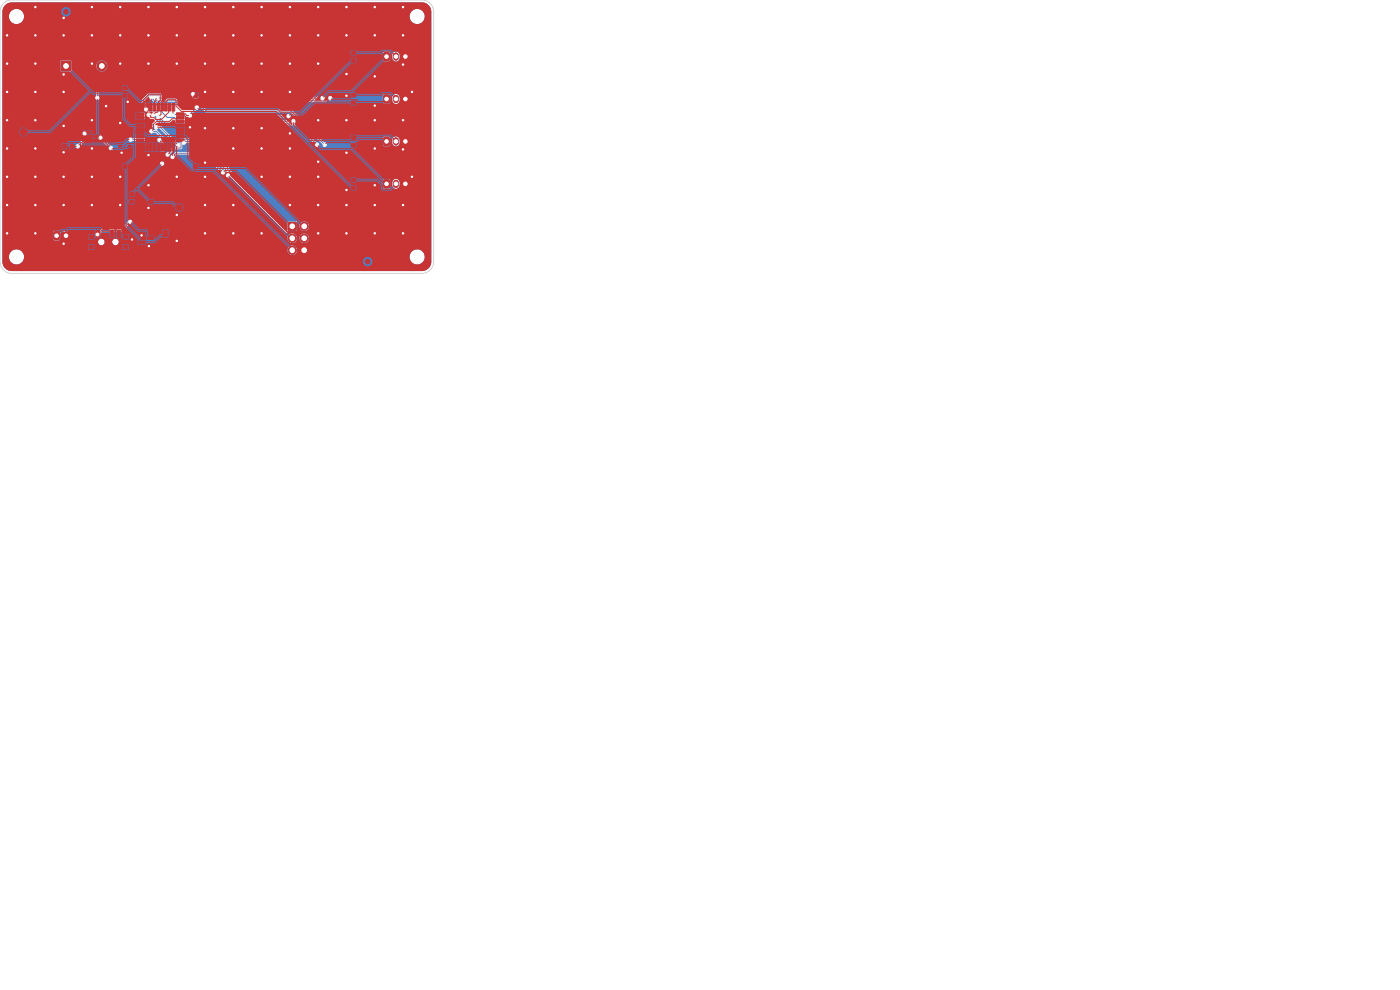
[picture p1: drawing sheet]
<svg xmlns="http://www.w3.org/2000/svg" width="297mm" height="210mm" viewBox="0 0 297 210" stroke-linecap="round" stroke-linejoin="round" font-family="sans-serif">
<g fill="#4d7fc4" stroke="#4d7fc4" stroke-width=".21">
<path d="M81.5 20.2l.9-.1 .2 .2v1.3l-.2 .3h-.7l-.3-.2z"/>
<path d="M81.5 29.2l.9-.1 .2 .2v1.3l-.2 .3h-.7l-.3-.2z"/>
<path d="M81.5 11.2l.9-.1 .2 .2v1.3l-.2 .3h-.7l-.3-.2z"/>
<path d="M61.1 47.2h1.8v1.7h-1.8z"/>
<path d="M81.5 38.2l.9-.1 .2 .2v1.3l-.2 .3h-.7l-.3-.2z"/>
<path d="M13 13h2v2h-2z"/>
<path d="M11.5 49.2l.8-.1 .3 .2v1.3l-.2 .3h-.8l-.2-.2z"/>
<circle cx="64.5" cy="48" r=".85"/>
<circle cx="62" cy="50.5" r=".85"/>
<circle cx="64.5" cy="50.5" r=".85"/>
<circle cx="62" cy="53.1" r=".85"/>
<circle cx="64.5" cy="53.1" r=".85"/>
<circle cx="21.6" cy="14" r="1"/>
</g>
<path d="M84 11.7v.6M86 11.7v.6M84 20.7v.6M84 29.7v.6M84 38.7v.6M86 20.7v.6M86 29.7v.6M86 38.7v.6M14 49.7v.6" fill="none" stroke="#4d7fc4" stroke-width="1.2"/>
<g fill="#ececec" stroke="#ececec" stroke-width=".21">
<circle cx="31.6" cy="52.2" r=".3"/>
<circle cx="61.5" cy="37.5" r=".3"/>
<circle cx="37.5" cy="45.6" r=".3"/>
<circle cx="25.5" cy="26.1" r=".3"/>
<circle cx="73.5" cy="20.3" r=".3"/>
<circle cx="79.5" cy="1.5" r=".3"/>
<circle cx="27.1" cy="21.6" r=".3"/>
<circle cx="49.5" cy="13.5" r=".3"/>
<circle cx="37.5" cy="13.5" r=".3"/>
<circle cx="31.5" cy="39.3" r=".3"/>
<circle cx="79.5" cy="7.5" r=".3"/>
<circle cx="49.5" cy="43.5" r=".3"/>
<circle cx="22.5" cy="22.5" r=".3"/>
<circle cx="7.5" cy="25.5" r=".3"/>
<circle cx="85.5" cy="49.5" r=".3"/>
<circle cx="1.5" cy="25.5" r=".3"/>
<circle cx="67.5" cy="43.5" r=".3"/>
<circle cx="73.5" cy="7.5" r=".3"/>
<circle cx="73.5" cy="40.3" r=".3"/>
<circle cx="7.5" cy="43.5" r=".3"/>
<circle cx="73.5" cy="15.7" r=".3"/>
<circle cx="13.5" cy="37.5" r=".3"/>
<circle cx="19.5" cy="13.5" r=".3"/>
<circle cx="43.5" cy="34.5" r=".3"/>
<circle cx="61.5" cy="19.5" r=".3"/>
<circle cx="67.5" cy="7.5" r=".3"/>
<circle cx="73.5" cy="49.5" r=".3"/>
<circle cx="61.5" cy="13.5" r=".3"/>
<circle cx="73.5" cy="25.5" r=".3"/>
<circle cx="67.5" cy="13.5" r=".3"/>
<circle cx="55.5" cy="27.2" r=".3"/>
<circle cx="31.5" cy="7.5" r=".3"/>
<circle cx="31.5" cy="1.5" r=".3"/>
<circle cx="79.5" cy="43.5" r=".3"/>
<circle cx="7.5" cy="1.5" r=".3"/>
<circle cx="7.5" cy="49.5" r=".3"/>
<circle cx="37.5" cy="51.1" r=".3"/>
<circle cx="87.4" cy="37.5" r=".3"/>
<circle cx="43.5" cy="19.5" r=".3"/>
<circle cx="43.5" cy="43.5" r=".3"/>
<circle cx="7.5" cy="37.5" r=".3"/>
<circle cx="55.5" cy="1.5" r=".3"/>
<circle cx="55.5" cy="37.5" r=".3"/>
<circle cx="87.4" cy="19.5" r=".3"/>
<circle cx="55.5" cy="31.5" r=".3"/>
<circle cx="13.5" cy="26.7" r=".3"/>
<circle cx="31.5" cy="32.9" r=".3"/>
<circle cx="85.5" cy="25.5" r=".3"/>
<circle cx="85.5" cy="13.7" r=".3"/>
<circle cx="85.5" cy="7.5" r=".3"/>
<circle cx="55.5" cy="7.5" r=".3"/>
<circle cx="31.5" cy="44.1" r=".3"/>
<circle cx="61.5" cy="28.3" r=".3"/>
<circle cx="79.5" cy="49.5" r=".3"/>
<circle cx="73.5" cy="43.5" r=".3"/>
<circle cx="25.5" cy="13.5" r=".3"/>
<circle cx="13.5" cy="32.3" r=".3"/>
<circle cx="79.5" cy="39.3" r=".3"/>
<circle cx="67.5" cy="37.5" r=".3"/>
<circle cx="49.5" cy="49.5" r=".3"/>
<circle cx="13.5" cy="19.5" r=".3"/>
<circle cx="61.5" cy="31.5" r=".3"/>
<circle cx="49.5" cy="31.5" r=".3"/>
<circle cx="85.5" cy="31.7" r=".3"/>
<circle cx="61.5" cy="43.5" r=".3"/>
<circle cx="19.5" cy="43.5" r=".3"/>
<circle cx="61.5" cy="7.5" r=".3"/>
<circle cx="13.5" cy="51.7" r=".3"/>
<circle cx="1.5" cy="13.5" r=".3"/>
<circle cx="25.8" cy="32.4" r=".3"/>
<circle cx="7.5" cy="19.5" r=".3"/>
<circle cx="25.5" cy="37.5" r=".3"/>
<circle cx="19.5" cy="37.5" r=".3"/>
<circle cx="7.5" cy="31.5" r=".3"/>
<circle cx="1.5" cy="37.5" r=".3"/>
<circle cx="1.5" cy="49.5" r=".3"/>
<circle cx="73.5" cy="32.4" r=".3"/>
<circle cx="19.5" cy="7.5" r=".3"/>
<circle cx="1.5" cy="43.5" r=".3"/>
<circle cx="43.5" cy="1.5" r=".3"/>
<circle cx="49.5" cy="1.5" r=".3"/>
<circle cx="85.5" cy="1.5" r=".3"/>
<circle cx="13.5" cy="7.5" r=".3"/>
<circle cx="43.5" cy="13.5" r=".3"/>
<circle cx="43.5" cy="7.5" r=".3"/>
<circle cx="67.5" cy="34.3" r=".3"/>
<circle cx="49.5" cy="19.5" r=".3"/>
<circle cx="55.5" cy="49.5" r=".3"/>
<circle cx="19.5" cy="25.5" r=".3"/>
<circle cx="31.5" cy="13.5" r=".3"/>
<circle cx="19.5" cy="1.5" r=".3"/>
<circle cx="13.5" cy="15.8" r=".3"/>
<circle cx="55.5" cy="19.5" r=".3"/>
<circle cx="40.3" cy="27" r=".3"/>
<circle cx="28" cy="50.8" r=".3"/>
<circle cx="25.5" cy="1.5" r=".3"/>
<circle cx="79.5" cy="31.5" r=".3"/>
<circle cx="1.5" cy="7.5" r=".3"/>
<circle cx="67.5" cy="1.5" r=".3"/>
<circle cx="55.5" cy="13.5" r=".3"/>
<circle cx="67.5" cy="25.5" r=".3"/>
<circle cx="30" cy="49.9" r=".3"/>
<circle cx="7.5" cy="13.5" r=".3"/>
<circle cx="43.5" cy="37.5" r=".3"/>
<circle cx="1.5" cy="19.5" r=".3"/>
<circle cx="13.5" cy="3.8" r=".3"/>
<circle cx="25.5" cy="43.5" r=".3"/>
<circle cx="43.5" cy="27.2" r=".3"/>
<circle cx="13.5" cy="43.5" r=".3"/>
<circle cx="85.5" cy="43.5" r=".3"/>
<circle cx="49.5" cy="27.2" r=".3"/>
<circle cx="79.5" cy="22.4" r=".3"/>
<circle cx="49.5" cy="7.5" r=".3"/>
<circle cx="19.5" cy="31.5" r=".3"/>
<circle cx="25.5" cy="7.5" r=".3"/>
<circle cx="67.5" cy="49.5" r=".3"/>
<circle cx="43.5" cy="49.5" r=".3"/>
<circle cx="7.5" cy="7.5" r=".3"/>
<circle cx="1.5" cy="31.5" r=".3"/>
<circle cx="37.5" cy="1.5" r=".3"/>
<circle cx="37.5" cy="37.5" r=".3"/>
<circle cx="79.5" cy="16.2" r=".3"/>
<circle cx="61.5" cy="1.5" r=".3"/>
<circle cx="79.5" cy="25.5" r=".3"/>
<circle cx="73.5" cy="1.5" r=".3"/>
<circle cx="37.5" cy="7.5" r=".3"/>
<circle cx="33.8" cy="29.7" r=".3"/>
<circle cx="27.7" cy="29.6" r=".3"/>
<circle cx="35.6" cy="32.8" r=".3"/>
<circle cx="36.6" cy="33.3" r=".3"/>
<circle cx="47.3" cy="36.6" r=".3"/>
<circle cx="39" cy="30.3" r=".3"/>
<circle cx="48.3" cy="37.2" r=".3"/>
<circle cx="40.9" cy="19.9" r=".3"/>
<circle cx="33.2" cy="27" r=".3"/>
<circle cx="34.4" cy="34.7" r=".3"/>
<circle cx="32.1" cy="27.9" r=".3"/>
<circle cx="40.3" cy="24.5" r=".3"/>
<circle cx="41.7" cy="22.8" r=".3"/>
<circle cx="61.2" cy="24.6" r=".3"/>
<circle cx="36.7" cy="24.3" r=".3"/>
<circle cx="31.5" cy="24.3" r=".3"/>
<circle cx="68.9" cy="30.7" r=".3"/>
<circle cx="67.3" cy="30.7" r=".3"/>
<circle cx="33.6" cy="24.8" r=".3"/>
<circle cx="37.8" cy="30.8" r=".3"/>
<circle cx="32.6" cy="24.3" r=".3"/>
<circle cx="68.4" cy="20.8" r=".3"/>
<circle cx="33.4" cy="20.7" r=".3"/>
<circle cx="70" cy="20.8" r=".3"/>
<circle cx="32.1" cy="20.7" r=".3"/>
<circle cx="62.3" cy="25.7" r=".3"/>
<circle cx="31" cy="23.2" r=".3"/>
<circle cx="27.6" cy="47" r=".3"/>
<circle cx="20.7" cy="49.7" r=".3"/>
<circle cx="21.3" cy="29.2" r=".3"/>
<circle cx="20.6" cy="20.8" r=".3"/>
<circle cx="23.5" cy="31.4" r=".3"/>
<circle cx="17.9" cy="28.3" r=".3"/>
<circle cx="16.5" cy="31" r=".3"/>
</g>
<g fill="none" stroke="#4d7fc4" stroke-width=".21">
<path d="M21 14.8l-.4 .4v5.6M40.9 19.9l-.1 .2h-9.3l-1.1 1.1v.6l-.4 .4v2l2.8 2.8h.4M18 28.3v1.3l-1.5 1.4M21.3 29.2l2.2 2.2M27.7 29.6l6.1 .1M31 23.2l.3 .3h2.7l1.5 1.4h1.5l.8 .8h24.5M31.6 24.3h-.3l-.5-.5h-.4v-1.2l.4-.4h11.5l1.4 1.4h18l7.2 7.1M32.1 27.9h1.1l1.2 1.2v5.6M32.1 20.7l.7 .7h36.2v-.3l.3-.3h.7M32.6 24.3l.4 .5v.5l1 .9v.8l3.8 3.8M33.4 20.7l35 .1M33.6 24.8l1.4 1.3h7.5l.2 .2h20.2l4.4 4.4"/>
<path d="M35.6 32.8l1.3-1.4h1.5v-1.8h3.9l6 6v.3l.7 .7v.7l11.9 11.9h2l1 1 .6 .3M36.6 33.3l.8-.8h5.8l4.1 4.1M36.7 24.3h2.2l.8 .8h1.2l.4-.5h19.9M39 30.2l.2-.2h2.7l6 6v.8l.4 .4M41.7 22.8l-1.4 1.4v.3M27.6 47l-1.8 1.9h-4.2l-.9 .8M63.1 49.4h.1"/>
</g>
<path d="M1.1 1.1l.6-.4 .8-.2h87a2 2 0 0 1 2 2v53a2 2 0 0 1-2 2h-87a2 2 0 0 1-2-2v-1h1.4a1.61 1.61 0 0 0 1.6 1.6 1.61 1.61 0 0 0 1.6-1.6h81.8v.3a1.61 1.61 0 0 0 2.5 1 1.61 1.61 0 0 0-.2-2.7 1.61 1.61 0 0 0-2.3 1.4h-81.8l-.2-.7-.7-.7h56.8v.2a1.03 1.03 0 0 0 1 .8 1.03 1.03 0 0 0 1-.9h.5l.3 .6 .5 .3 .1-.5h.3v.5a1.03 1.03 0 0 0 .9-.9h-.6v-.3h.6l-.3-.6-.6-.3v.6h-.3v-.6a1.03 1.03 0 0 0-.9 .9h.6v.3h-1.1a1.03 1.03 0 0 0-.9-1.2 1.03 1.03 0 0 0-1.1 1.1h-56.8a1.61 1.61 0 0 0-2.3 1.4h-1.4v-3.1h20.3v.2a.71 .71 0 0 0 .8 .4 .71 .71 0 0 0 .6-.6h1.6v.2a.71 .71 0 0 0 1.2 .2 .71 .71 0 0 0-.3-1.1 .71 .71 0 0 0-.9 .7h-1.6v-.2a.71 .71 0 0 0-.8-.6 .71 .71 0 0 0-.6 .8h-20.3v-.7h10.7l.4 .4h.8l.3-.3 .1-.5h.4l.2 .5 .5 .3v-.8h.3v.8a.81 .81 0 0 0 .6-.9h-.5v-.3l5.9-.1a.5 .5 0 0 0 .6 .4 .5 .5 0 0 0 .4-.6l.5-.5h4.2l1.6-1.5a.5 .5 0 0 0 .6-.5 .5 .5 0 0 0-.5-.5 .5 .5 0 0 0-.5 .6l-1.4 1.4h-4.2l-.7 .7a.48 .48 0 0 0-.6 .4h-5.4l-.2-.5-.4-.3v.8h-.3v-.8l-.4 .2-.3 .4v.4h.5v.3l-.9 .1-.1-1.2-1.1-.2-.4 .4v1.4h-10.7v-19.7h15.5a.5 .5 0 0 0 .6 .5 .5 .5 0 0 0 .4-.6l1.2-1.1v-.6h2.6l.2 .4 .4 .1 1.6 1.6a.5 .5 0 0 0 .5 .6 .5 .5 0 0 0 .5-.5 .5 .5 0 0 0-.6-.5l-1.3-1.3h5.1l.1 .3a.52 .52 0 0 0 .8 0h3.4l.2 .1 2.4 .2v4.1a.49 .49 0 0 0 0 .8 .49 .49 0 0 0 .7-.1 .49 .49 0 0 0-.1-.7v-5.3l-1.5-1.4 .5-.5 3.6 3.6v.4l-.5 .1-1.2 1.1a.49 .49 0 0 0-.5 .5 .49 .49 0 0 0 .5 .5 .49 .49 0 0 0 .5-.6l1-1 1.5-.1 .2-.9a.56 .56 0 0 0 .7-.4h2.4l5.6 5.8h-.3l-3.9-3.9h-6l-.6 .6a.49 .49 0 0 0-.6 .5 .49 .49 0 0 0 .6 .5 .49 .49 0 0 0 .4-.6l.4-.4h5.6l3.7 3.7a.54 .54 0 0 0 .3 .6 .54 .54 0 0 0 .6-.1l.2 .1a.54 .54 0 0 0 .3 .6 .54 .54 0 0 0 .6-.2l11.9 11.9h1a1.27 1.27 0 0 0-.4 1.9 1.06 1.06 0 0 0 1.6-.3 1.06 1.06 0 0 0-.6-1.5l.5-.1 .7 .8a1.06 1.06 0 0 0 1.1 1.3 1.06 1.06 0 0 0 .9-1.5 1.06 1.06 0 0 0-1.7-.3l-.8-.8v-.9h.5v.2a1.04 1.04 0 0 0 1.7 .6 1.04 1.04 0 0 0-.2-1.7 1.04 1.04 0 0 0-1.5 .9h-.5l-.1-1h-1.8l-.2 1.8-9.1-9.1h29.4l.4 .4h.8l.3-.3 .1-.5h.4a.78 .78 0 0 0 .8 .8 .78 .78 0 0 0 .8-.8h.4l.2 .5 .4 .3v-.8h.3v.8a.81 .81 0 0 0 .7-.9h-.5v-.3h.5v-.4l-.2-.3-.4-.3-.1 .8h-.3v-.8l-.5 .5-.1 .5h.5v.3l-.9 .1v-.6a.78 .78 0 0 0-.8-.8 .78 .78 0 0 0-.8 .8v.6h-.4l-.1-1.2-.3-.2-1 .1-.2 .3v1.4h-29.4l-2.5-2.5-.1-.7-.6-.6-.1-.5-6-6h-4.2l-.2 .2v.7h-.4l-3.4-3.4v-.8l-.8-.8 .3-.1 1.2 1.2h7.4l.3 .2h20l4.1 4a.5 .5 0 0 0 .5 .6 .5 .5 0 0 0 .5-.6 .5 .5 0 0 0-.7-.4l-4-4.1-.4-.1a.5 .5 0 0 0-.2-.7 .5 .5 0 0 0-.7 .1h-20.7l.3-.5h19.4a.5 .5 0 0 0 .8 .1 .5 .5 0 0 0-.1-.8 .5 .5 0 0 0-.7 .2h-19.5l-.5 .3-.1-.5 1-.9a.48 .48 0 0 0 .5-.6l.1-.1 1.4 1.2h17.9l6.8 6.8a.49 .49 0 0 0 .4 .6 .49 .49 0 0 0 .6-.5h11.8l.4 .4h.8l.3-.3 .1-.5h.4a.78 .78 0 0 0 .8 .8 .78 .78 0 0 0 .8-.8h.4l.2 .5 .4 .3v-.8h.3v.8a.81 .81 0 0 0 .7-.9h-.5v-.3h.5v-.4l-.2-.3-.4-.3-.1 .8h-.3v-.8l-.5 .5-.1 .5h.5v.3l-.9 .1v-.6a.78 .78 0 0 0-.8-.8 .78 .78 0 0 0-.8 .8v.6h-.4l-.1-1.2-1.1-.2-.4 .4v1.4h-11.8l-.2-.4-.4-.1-7-6.9h-18l-1.4-1.4h-11.7v-.6l.9-.8a.58 .58 0 0 0 .6 .7l.6 .5h48.4l.4 .4 1-.1 .2-.3v-.4h.4a.78 .78 0 0 0 .8 .8 .78 .78 0 0 0 .8-.8h.4l.2 .5 .4 .3v-.8h.3v.8a.81 .81 0 0 0 .7-.9h-.5v-.3h.5v-.4l-.2-.3-.4-.3-.1 .8h-.3v-.8l-.5 .5-.1 .5h.5v.3l-.9 .1v-.6a.78 .78 0 0 0-.8-.8 .78 .78 0 0 0-.8 .8v.6h-.4l-.1-1.2-.3-.2-1 .1-.2 .3v1.4h-12.1l.3-.6h.3a.5 .5 0 0 0 .7 0 .5 .5 0 0 0-.1-.7 .5 .5 0 0 0-.7 .1l-.7 .2a.51 .51 0 0 0-.4-.4 .51 .51 0 0 0-.5 .2h-26.8l-.1-.1a.51 .51 0 0 0 .1-.8 .51 .51 0 0 0-.8 .2l-9.1 .1-1.1 1.1-.1 .7-.4 .4v2.2l3.3 3.2-.5 .1a.49 .49 0 0 0-.7-.1 .49 .49 0 0 0 0 .8 .49 .49 0 0 0 .7-.2h.6l.9 1.1-.4 .1-.3 .2-5.2-.2a.48 .48 0 0 0-.6-.2 .48 .48 0 0 0-.3 .5h-5.1l-.3-.3a.5 .5 0 0 0-.4-.6 .5 .5 0 0 0-.6 .5h-2.6v-.5a.5 .5 0 0 0 .1-.7 .5 .5 0 0 0-.7 0 .5 .5 0 0 0 .1 .7v.8l-1.1 1.1a.48 .48 0 0 0-.6 .4h-15.5v-10.2h19.7v.1a.5 .5 0 0 0 .8 .2 .5 .5 0 0 0-.1-.8v-5l.2-.2a1.21 1.21 0 0 0 1.7-1.1 1.21 1.21 0 0 0-1.6-1.1 1.21 1.21 0 0 0-.6 1.9l-.2 .3v5.2l-.2 .5h-19.7v-5.8h12.3l.2 .2h2l.2-.2v-2l-.2-.2-2.1 .1-.1 2.1h-12.3v-2.3h80.7l.4 .4h.8l.3-.3 .1-.5h.4a.78 .78 0 0 0 .8 .8 .78 .78 0 0 0 .8-.8h.4l.2 .5 .4 .3v-.8h.3v.8a.81 .81 0 0 0 .7-.9h-.5v-.3h.5v-.4l-.3-.4-.3-.2-.1 .8h-.3v-.8l-.5 .5-.1 .5h.5v.3l-.9 .1v-.6a.78 .78 0 0 0-.8-.8 .78 .78 0 0 0-.8 .8v.6h-.4l-.1-1.2-1.3-.1-.2 .3v1.4h-80.7v-9.2h1.4v.3a1.61 1.61 0 0 0 1.7 1.3 1.61 1.61 0 0 0 1.5-1.6h81.8v.3a1.61 1.61 0 0 0 2.5 1 1.61 1.61 0 0 0-.2-2.7 1.61 1.61 0 0 0-2.3 1.4h-81.8v-.3a1.61 1.61 0 0 0-1.7-1.3 1.61 1.61 0 0 0-1.5 1.6h-1.4l.1-1.5z" fill="#4d7fc4"/>
<g fill="#fff" stroke="#fff" stroke-width=".21">
<circle cx="31.6" cy="52.2" r=".15"/>
<circle cx="61.5" cy="37.5" r=".15"/>
<circle cx="37.5" cy="45.6" r=".15"/>
<circle cx="25.5" cy="26.1" r=".15"/>
<circle cx="73.5" cy="20.3" r=".15"/>
<circle cx="79.5" cy="1.5" r=".15"/>
<circle cx="27.1" cy="21.6" r=".15"/>
<circle cx="49.5" cy="13.5" r=".15"/>
<circle cx="37.5" cy="13.5" r=".15"/>
<circle cx="31.5" cy="39.3" r=".15"/>
<circle cx="79.5" cy="7.5" r=".15"/>
<circle cx="49.5" cy="43.5" r=".15"/>
<circle cx="22.5" cy="22.5" r=".15"/>
<circle cx="7.5" cy="25.5" r=".15"/>
<circle cx="85.5" cy="49.5" r=".15"/>
<circle cx="1.5" cy="25.5" r=".15"/>
<circle cx="67.5" cy="43.5" r=".15"/>
<circle cx="73.5" cy="7.5" r=".15"/>
<circle cx="73.5" cy="40.3" r=".15"/>
<circle cx="7.5" cy="43.5" r=".15"/>
<circle cx="73.5" cy="15.7" r=".15"/>
<circle cx="13.5" cy="37.5" r=".15"/>
<circle cx="19.5" cy="13.5" r=".15"/>
<circle cx="43.5" cy="34.5" r=".15"/>
<circle cx="61.5" cy="19.5" r=".15"/>
<circle cx="67.5" cy="7.5" r=".15"/>
<circle cx="73.5" cy="49.5" r=".15"/>
<circle cx="61.5" cy="13.5" r=".15"/>
<circle cx="73.5" cy="25.5" r=".15"/>
<circle cx="67.5" cy="13.5" r=".15"/>
<circle cx="55.5" cy="27.2" r=".15"/>
<circle cx="31.5" cy="7.5" r=".15"/>
<circle cx="31.5" cy="1.5" r=".15"/>
<circle cx="79.5" cy="43.5" r=".15"/>
<circle cx="7.5" cy="1.5" r=".15"/>
<circle cx="7.5" cy="49.5" r=".15"/>
<circle cx="37.5" cy="51.1" r=".15"/>
<circle cx="87.4" cy="37.5" r=".15"/>
<circle cx="43.5" cy="19.5" r=".15"/>
<circle cx="43.5" cy="43.5" r=".15"/>
<circle cx="7.5" cy="37.5" r=".15"/>
<circle cx="55.5" cy="1.5" r=".15"/>
<circle cx="55.5" cy="37.5" r=".15"/>
<circle cx="87.4" cy="19.5" r=".15"/>
<circle cx="55.5" cy="31.5" r=".15"/>
<circle cx="13.5" cy="26.7" r=".15"/>
<circle cx="31.5" cy="32.9" r=".15"/>
<circle cx="85.5" cy="25.5" r=".15"/>
<circle cx="85.5" cy="13.7" r=".15"/>
<circle cx="85.5" cy="7.5" r=".15"/>
<circle cx="55.5" cy="7.5" r=".15"/>
<circle cx="31.5" cy="44.1" r=".15"/>
<circle cx="61.5" cy="28.3" r=".15"/>
<circle cx="79.5" cy="49.5" r=".15"/>
<circle cx="73.5" cy="43.5" r=".15"/>
<circle cx="25.5" cy="13.5" r=".15"/>
<circle cx="13.5" cy="32.3" r=".15"/>
<circle cx="79.5" cy="39.3" r=".15"/>
<circle cx="67.5" cy="37.5" r=".15"/>
<circle cx="49.5" cy="49.5" r=".15"/>
<circle cx="13.5" cy="19.5" r=".15"/>
<circle cx="61.5" cy="31.5" r=".15"/>
<circle cx="49.5" cy="31.5" r=".15"/>
<circle cx="85.5" cy="31.7" r=".15"/>
<circle cx="61.5" cy="43.5" r=".15"/>
<circle cx="19.5" cy="43.5" r=".15"/>
<circle cx="61.5" cy="7.5" r=".15"/>
<circle cx="13.5" cy="51.7" r=".15"/>
<circle cx="1.5" cy="13.5" r=".15"/>
<circle cx="25.8" cy="32.4" r=".15"/>
<circle cx="7.5" cy="19.5" r=".15"/>
<circle cx="25.5" cy="37.5" r=".15"/>
<circle cx="19.5" cy="37.5" r=".15"/>
<circle cx="7.5" cy="31.5" r=".15"/>
<circle cx="1.5" cy="37.5" r=".15"/>
<circle cx="1.5" cy="49.5" r=".15"/>
<circle cx="73.5" cy="32.4" r=".15"/>
<circle cx="19.5" cy="7.5" r=".15"/>
<circle cx="1.5" cy="43.5" r=".15"/>
<circle cx="43.5" cy="1.5" r=".15"/>
<circle cx="49.5" cy="1.5" r=".15"/>
<circle cx="85.5" cy="1.5" r=".15"/>
<circle cx="13.5" cy="7.5" r=".15"/>
<circle cx="43.5" cy="13.5" r=".15"/>
<circle cx="43.5" cy="7.5" r=".15"/>
<circle cx="67.5" cy="34.3" r=".15"/>
<circle cx="49.5" cy="19.5" r=".15"/>
<circle cx="55.5" cy="49.5" r=".15"/>
<circle cx="19.5" cy="25.5" r=".15"/>
<circle cx="31.5" cy="13.5" r=".15"/>
<circle cx="19.5" cy="1.5" r=".15"/>
<circle cx="13.5" cy="15.8" r=".15"/>
<circle cx="55.5" cy="19.5" r=".15"/>
<circle cx="40.3" cy="27" r=".15"/>
<circle cx="28" cy="50.8" r=".15"/>
<circle cx="25.5" cy="1.5" r=".15"/>
<circle cx="79.5" cy="31.5" r=".15"/>
<circle cx="1.5" cy="7.5" r=".15"/>
<circle cx="67.5" cy="1.5" r=".15"/>
<circle cx="55.5" cy="13.5" r=".15"/>
<circle cx="67.5" cy="25.5" r=".15"/>
<circle cx="30" cy="49.9" r=".15"/>
<circle cx="7.5" cy="13.5" r=".15"/>
<circle cx="43.5" cy="37.5" r=".15"/>
<circle cx="1.5" cy="19.5" r=".15"/>
<circle cx="13.5" cy="3.8" r=".15"/>
<circle cx="25.5" cy="43.5" r=".15"/>
<circle cx="43.5" cy="27.2" r=".15"/>
<circle cx="13.5" cy="43.5" r=".15"/>
<circle cx="85.5" cy="43.5" r=".15"/>
<circle cx="49.5" cy="27.2" r=".15"/>
<circle cx="79.5" cy="22.4" r=".15"/>
<circle cx="49.5" cy="7.5" r=".15"/>
<circle cx="19.5" cy="31.5" r=".15"/>
<circle cx="25.5" cy="7.5" r=".15"/>
<circle cx="67.5" cy="49.5" r=".15"/>
<circle cx="43.5" cy="49.5" r=".15"/>
<circle cx="7.5" cy="7.5" r=".15"/>
<circle cx="1.5" cy="31.5" r=".15"/>
<circle cx="37.5" cy="1.5" r=".15"/>
<circle cx="37.5" cy="37.5" r=".15"/>
<circle cx="79.5" cy="16.2" r=".15"/>
<circle cx="61.5" cy="1.5" r=".15"/>
<circle cx="79.5" cy="25.5" r=".15"/>
<circle cx="73.5" cy="1.5" r=".15"/>
<circle cx="37.5" cy="7.5" r=".15"/>
<circle cx="33.8" cy="29.7" r=".15"/>
<circle cx="27.7" cy="29.6" r=".15"/>
<circle cx="35.5" cy="32.8" r=".15"/>
<circle cx="36.6" cy="33.3" r=".15"/>
<circle cx="47.3" cy="36.6" r=".15"/>
<circle cx="39" cy="30.2" r=".15"/>
<circle cx="48.4" cy="37.2" r=".15"/>
<circle cx="40.9" cy="20" r=".15"/>
<circle cx="33.1" cy="27" r=".15"/>
<circle cx="34.4" cy="34.7" r=".15"/>
<circle cx="32.1" cy="27.9" r=".15"/>
<circle cx="40.3" cy="24.5" r=".15"/>
<circle cx="41.8" cy="22.8" r=".15"/>
<circle cx="61.2" cy="24.7" r=".15"/>
<circle cx="36.7" cy="24.3" r=".15"/>
<circle cx="31.5" cy="24.4" r=".15"/>
<circle cx="68.9" cy="30.7" r=".15"/>
<circle cx="67.2" cy="30.7" r=".15"/>
<circle cx="33.7" cy="24.7" r=".15"/>
<circle cx="37.8" cy="30.8" r=".15"/>
<circle cx="32.6" cy="24.4" r=".15"/>
<circle cx="68.4" cy="20.8" r=".15"/>
<circle cx="33.4" cy="20.7" r=".15"/>
<circle cx="70.1" cy="20.8" r=".15"/>
<circle cx="32.1" cy="20.7" r=".15"/>
<circle cx="62.2" cy="25.7" r=".15"/>
<circle cx="31" cy="23.2" r=".15"/>
<circle cx="27.6" cy="47.1" r=".15"/>
<circle cx="20.7" cy="49.8" r=".15"/>
<circle cx="21.3" cy="29.2" r=".15"/>
<circle cx="20.7" cy="20.7" r=".15"/>
<circle cx="23.5" cy="31.4" r=".15"/>
<circle cx="17.9" cy="28.3" r=".15"/>
<circle cx="16.5" cy="31.1" r=".15"/>
<circle cx="82" cy="21" r=".38"/>
<circle cx="84" cy="21" r=".38"/>
<circle cx="86" cy="21" r=".38"/>
<circle cx="3.5" cy="54.5" r="1.35"/>
<circle cx="3.5" cy="3.5" r="1.35"/>
<circle cx="88.5" cy="54.5" r="1.35"/>
<circle cx="82" cy="30" r=".38"/>
<circle cx="84" cy="30" r=".38"/>
<circle cx="86" cy="30" r=".38"/>
<circle cx="82" cy="12" r=".37"/>
<circle cx="84" cy="12" r=".37"/>
<circle cx="86" cy="12" r=".37"/>
<circle cx="88.5" cy="3.5" r="1.35"/>
<circle cx="62" cy="48" r=".5"/>
<circle cx="64.5" cy="48" r=".5"/>
<circle cx="62" cy="50.5" r=".5"/>
<circle cx="64.5" cy="50.5" r=".5"/>
<circle cx="62" cy="53.1" r=".5"/>
<circle cx="64.5" cy="53.1" r=".5"/>
<circle cx="82" cy="39" r=".38"/>
<circle cx="84" cy="39" r=".38"/>
<circle cx="86" cy="39" r=".38"/>
<circle cx="14" cy="14" r=".5"/>
<circle cx="21.6" cy="14" r=".5"/>
<circle cx="21.5" cy="51.3" r=".45"/>
<circle cx="24.5" cy="51.3" r=".45"/>
<circle cx="12" cy="50" r=".37"/>
<circle cx="14" cy="50" r=".38"/>
</g>
<g fill="#c83434" stroke="#c83434" stroke-width=".21">
<path d="M81.5 20.2l.9-.1 .2 .2v1.3l-.2 .3h-.7l-.3-.2z"/>
<path d="M74.6 30.5h.8v.7h-.8z"/>
<path d="M74.6 28.8h.8v.7h-.8z"/>
<path d="M13.3 30.6h.7v.8h-.7z"/>
<path d="M15 30.6h.7v.8h-.7z"/>
<path d="M17.9 27.8h1.3l.1 .5h-1.4z"/>
<path d="M17.9 29.7h1.3l.1 .5h-1.4z"/>
<path d="M19.7 28.7h1.4l.1 .5-1.4 .1z"/>
<path d="M74.6 12.5h.8v.7h-.8z"/>
<path d="M74.6 10.8h.8v.7h-.8z"/>
<path d="M25.2 30.8h.5v.4h-.5z"/>
<path d="M27.3 30.8h.5v.4h-.5z"/>
<path d="M81.5 29.2l.9-.1 .2 .2v1.3l-.2 .3h-.7l-.3-.2z"/>
<path d="M31.6 42.5h.8v.7h-.8z"/>
<path d="M31.6 40.8h.8v.7h-.8z"/>
<path d="M41.1 19.9h.8v.8h-.8z"/>
<path d="M41.1 18.3h.8v.8h-.8z"/>
<path d="M41.1 34.9h.8v.8h-.8z"/>
<path d="M41.1 33.3h.8v.8h-.8z"/>
<path d="M81.5 11.2l.9-.1 .2 .2v1.3l-.2 .3h-.7l-.3-.2z"/>
<path d="M74.6 39.5h.8v.7h-.8z"/>
<path d="M74.6 37.8h.8v.7h-.8z"/>
<path d="M34.6 48.8h.7l.2 .1 .1 1.1-.2 .2h-.6l-.2-.1z"/>
<path d="M36.5 48.8h.7l.2 .1 .1 1.1-.2 .2h-.6l-.2-.1z"/>
<path d="M29.4 49.3h1.3l.1 .5h-1.4z"/>
<path d="M29.4 51.2h1.3l.1 .5h-1.4z"/>
<path d="M31.2 50.2h1.4l.1 .5-1.4 .1z"/>
<path d="M74.6 21.5h.8v.7h-.8z"/>
<path d="M74.6 19.8h.8v.7h-.8z"/>
<path d="M27.6 42.5h.8v.7h-.8z"/>
<path d="M27.6 40.8h.8v.7h-.8z"/>
<path d="M61.1 47.2h1.8v1.7h-1.8z"/>
<path d="M81.5 38.2l.9-.1 .2 .2v1.3l-.2 .3h-.7l-.3-.2z"/>
<path d="M28.9 23.9h1.7v.6h-1.7z"/>
<path d="M28.9 24.7h1.7v.6h-1.7z"/>
<path d="M28.9 25.5h1.7v.6h-1.7z"/>
<path d="M28.9 26.3h1.7v.6h-1.7z"/>
<path d="M28.9 27.1h1.7v.6h-1.7z"/>
<path d="M28.9 27.9h1.7v.6h-1.7z"/>
<path d="M28.9 28.7h1.7v.6h-1.7z"/>
<path d="M28.9 29.5h1.7v.6h-1.7z"/>
<path d="M30.9 30.5h.6v1.5h-.6z"/>
<path d="M31.7 30.5h.6v1.5h-.6z"/>
<path d="M32.5 30.5h.6v1.5h-.6z"/>
<path d="M33.3 30.5h.6v1.5h-.6z"/>
<path d="M34.1 30.5h.6v1.5h-.6z"/>
<path d="M34.9 30.5h.6v1.5h-.6z"/>
<path d="M35.7 30.5h.6v1.5h-.6z"/>
<path d="M36.5 30.5h.6v1.5h-.6z"/>
<path d="M37.5 29.5h1.5v.6h-1.5z"/>
<path d="M37.5 28.7h1.5v.6h-1.5z"/>
<path d="M37.5 27.9h1.5v.6h-1.5z"/>
<path d="M37.5 27.1h1.5v.6h-1.5z"/>
<path d="M37.5 26.3h1.5v.6h-1.5z"/>
<path d="M37.5 25.5h1.5v.6h-1.5z"/>
<path d="M37.5 24.7h1.5v.6h-1.5z"/>
<path d="M37.5 23.9h1.5v.6h-1.5z"/>
<path d="M36.5 21.9h.6v1.7h-.6z"/>
<path d="M35.7 21.9h.6v1.7h-.6z"/>
<path d="M34.9 21.9h.6v1.7h-.6z"/>
<path d="M34.1 21.9h.6v1.7h-.6z"/>
<path d="M33.3 21.9h.6v1.7h-.6z"/>
<path d="M32.5 21.9h.6v1.7h-.6z"/>
<path d="M31.7 21.9h.6v1.7h-.6z"/>
<path d="M30.9 21.9h.6v1.7h-.6z"/>
<path d="M26.1 20h.8v.7h-.8z"/>
<path d="M26.1 18.3h.8v.7h-.8z"/>
<path d="M13 13h2v2h-2z"/>
<path d="M26.1 34.9h.8v.8h-.8z"/>
<path d="M26.1 33.3h.8v.8h-.8z"/>
<path d="M18.8 49.8h1v.8h-1z"/>
<path d="M18.8 52h1v.8h-1z"/>
<path d="M26.2 49.8h1v.8h-1z"/>
<path d="M26.2 52h1v.8h-1z"/>
<path d="M20.4 48.8h.7v1.5h-.7z"/>
<path d="M23.4 48.8h.7v1.5h-.7z"/>
<path d="M24.9 48.8h.7v1.5h-.7z"/>
<path d="M11.5 49.2l.8-.1 .3 .2v1.3l-.2 .3h-.8l-.2-.2z"/>
<circle cx="5" cy="33" r=".75"/>
<circle cx="38" cy="44" r=".75"/>
<circle cx="5" cy="28" r=".75"/>
<circle cx="14" cy="2.5" r=".5"/>
<circle cx="64.5" cy="48" r=".85"/>
<circle cx="62" cy="50.5" r=".85"/>
<circle cx="64.5" cy="50.5" r=".85"/>
<circle cx="62" cy="53.1" r=".85"/>
<circle cx="64.5" cy="53.1" r=".85"/>
<circle cx="78" cy="55.5" r=".5"/>
<circle cx="21.6" cy="14" r="1"/>
</g>
<path d="M84 11.7v.6M86 11.7v.6M84 20.7v.6M84 29.7v.6M84 38.7v.6M86 20.7v.6M86 29.7v.6M86 38.7v.6M14 49.7v.6" fill="none" stroke="#c83434" stroke-width="1.2"/>
<g fill="#ececec" stroke="#ececec" stroke-width=".21">
<circle cx="31.6" cy="52.2" r=".3"/>
<circle cx="61.5" cy="37.5" r=".3"/>
<circle cx="37.5" cy="45.6" r=".3"/>
<circle cx="25.5" cy="26.1" r=".3"/>
<circle cx="73.5" cy="20.3" r=".3"/>
<circle cx="79.5" cy="1.5" r=".3"/>
<circle cx="27.1" cy="21.6" r=".3"/>
<circle cx="49.5" cy="13.5" r=".3"/>
<circle cx="37.5" cy="13.5" r=".3"/>
<circle cx="31.5" cy="39.3" r=".3"/>
<circle cx="79.5" cy="7.5" r=".3"/>
<circle cx="49.5" cy="43.5" r=".3"/>
<circle cx="22.5" cy="22.5" r=".3"/>
<circle cx="7.5" cy="25.5" r=".3"/>
<circle cx="85.5" cy="49.5" r=".3"/>
<circle cx="1.5" cy="25.5" r=".3"/>
<circle cx="67.5" cy="43.5" r=".3"/>
<circle cx="73.5" cy="7.5" r=".3"/>
<circle cx="73.5" cy="40.3" r=".3"/>
<circle cx="7.5" cy="43.5" r=".3"/>
<circle cx="73.5" cy="15.7" r=".3"/>
<circle cx="13.5" cy="37.5" r=".3"/>
<circle cx="19.5" cy="13.5" r=".3"/>
<circle cx="43.5" cy="34.5" r=".3"/>
<circle cx="61.5" cy="19.5" r=".3"/>
<circle cx="67.5" cy="7.5" r=".3"/>
<circle cx="73.5" cy="49.5" r=".3"/>
<circle cx="61.5" cy="13.5" r=".3"/>
<circle cx="73.5" cy="25.5" r=".3"/>
<circle cx="67.5" cy="13.5" r=".3"/>
<circle cx="55.5" cy="27.2" r=".3"/>
<circle cx="31.5" cy="7.5" r=".3"/>
<circle cx="31.5" cy="1.5" r=".3"/>
<circle cx="79.5" cy="43.5" r=".3"/>
<circle cx="7.5" cy="1.5" r=".3"/>
<circle cx="7.5" cy="49.5" r=".3"/>
<circle cx="37.5" cy="51.1" r=".3"/>
<circle cx="87.4" cy="37.5" r=".3"/>
<circle cx="43.5" cy="19.5" r=".3"/>
<circle cx="43.5" cy="43.5" r=".3"/>
<circle cx="7.5" cy="37.5" r=".3"/>
<circle cx="55.5" cy="1.5" r=".3"/>
<circle cx="55.5" cy="37.5" r=".3"/>
<circle cx="87.4" cy="19.5" r=".3"/>
<circle cx="55.5" cy="31.5" r=".3"/>
<circle cx="13.5" cy="26.7" r=".3"/>
<circle cx="31.5" cy="32.9" r=".3"/>
<circle cx="85.5" cy="25.5" r=".3"/>
<circle cx="85.5" cy="13.7" r=".3"/>
<circle cx="85.5" cy="7.5" r=".3"/>
<circle cx="55.5" cy="7.5" r=".3"/>
<circle cx="31.5" cy="44.1" r=".3"/>
<circle cx="61.5" cy="28.3" r=".3"/>
<circle cx="79.5" cy="49.5" r=".3"/>
<circle cx="73.5" cy="43.5" r=".3"/>
<circle cx="25.5" cy="13.5" r=".3"/>
<circle cx="13.5" cy="32.3" r=".3"/>
<circle cx="79.5" cy="39.3" r=".3"/>
<circle cx="67.5" cy="37.5" r=".3"/>
<circle cx="49.5" cy="49.5" r=".3"/>
<circle cx="13.5" cy="19.5" r=".3"/>
<circle cx="61.5" cy="31.5" r=".3"/>
<circle cx="49.5" cy="31.5" r=".3"/>
<circle cx="85.5" cy="31.7" r=".3"/>
<circle cx="61.5" cy="43.5" r=".3"/>
<circle cx="19.5" cy="43.5" r=".3"/>
<circle cx="61.5" cy="7.5" r=".3"/>
<circle cx="13.5" cy="51.7" r=".3"/>
<circle cx="1.5" cy="13.5" r=".3"/>
<circle cx="25.8" cy="32.4" r=".3"/>
<circle cx="7.5" cy="19.5" r=".3"/>
<circle cx="25.5" cy="37.5" r=".3"/>
<circle cx="19.5" cy="37.5" r=".3"/>
<circle cx="7.5" cy="31.5" r=".3"/>
<circle cx="1.5" cy="37.5" r=".3"/>
<circle cx="1.5" cy="49.5" r=".3"/>
<circle cx="73.5" cy="32.4" r=".3"/>
<circle cx="19.5" cy="7.5" r=".3"/>
<circle cx="1.5" cy="43.5" r=".3"/>
<circle cx="43.5" cy="1.5" r=".3"/>
<circle cx="49.5" cy="1.5" r=".3"/>
<circle cx="85.5" cy="1.5" r=".3"/>
<circle cx="13.5" cy="7.5" r=".3"/>
<circle cx="43.5" cy="13.5" r=".3"/>
<circle cx="43.5" cy="7.5" r=".3"/>
<circle cx="67.5" cy="34.3" r=".3"/>
<circle cx="49.5" cy="19.5" r=".3"/>
<circle cx="55.5" cy="49.5" r=".3"/>
<circle cx="19.5" cy="25.5" r=".3"/>
<circle cx="31.5" cy="13.5" r=".3"/>
<circle cx="19.5" cy="1.5" r=".3"/>
<circle cx="13.5" cy="15.8" r=".3"/>
<circle cx="55.5" cy="19.5" r=".3"/>
<circle cx="40.3" cy="27" r=".3"/>
<circle cx="28" cy="50.8" r=".3"/>
<circle cx="25.5" cy="1.5" r=".3"/>
<circle cx="79.5" cy="31.5" r=".3"/>
<circle cx="1.5" cy="7.5" r=".3"/>
<circle cx="67.5" cy="1.5" r=".3"/>
<circle cx="55.5" cy="13.5" r=".3"/>
<circle cx="67.5" cy="25.5" r=".3"/>
<circle cx="30" cy="49.9" r=".3"/>
<circle cx="7.5" cy="13.5" r=".3"/>
<circle cx="43.5" cy="37.5" r=".3"/>
<circle cx="1.5" cy="19.5" r=".3"/>
<circle cx="13.5" cy="3.8" r=".3"/>
<circle cx="25.5" cy="43.5" r=".3"/>
<circle cx="43.5" cy="27.2" r=".3"/>
<circle cx="13.5" cy="43.5" r=".3"/>
<circle cx="85.5" cy="43.5" r=".3"/>
<circle cx="49.5" cy="27.2" r=".3"/>
<circle cx="79.5" cy="22.4" r=".3"/>
<circle cx="49.5" cy="7.5" r=".3"/>
<circle cx="19.5" cy="31.5" r=".3"/>
<circle cx="25.5" cy="7.5" r=".3"/>
<circle cx="67.5" cy="49.5" r=".3"/>
<circle cx="43.5" cy="49.5" r=".3"/>
<circle cx="7.5" cy="7.5" r=".3"/>
<circle cx="1.5" cy="31.5" r=".3"/>
<circle cx="37.5" cy="1.5" r=".3"/>
<circle cx="37.5" cy="37.5" r=".3"/>
<circle cx="79.5" cy="16.2" r=".3"/>
<circle cx="61.5" cy="1.5" r=".3"/>
<circle cx="79.5" cy="25.5" r=".3"/>
<circle cx="73.5" cy="1.5" r=".3"/>
<circle cx="37.5" cy="7.5" r=".3"/>
<circle cx="33.8" cy="29.7" r=".3"/>
<circle cx="27.7" cy="29.6" r=".3"/>
<circle cx="35.6" cy="32.8" r=".3"/>
<circle cx="36.6" cy="33.3" r=".3"/>
<circle cx="47.3" cy="36.6" r=".3"/>
<circle cx="39" cy="30.3" r=".3"/>
<circle cx="48.3" cy="37.2" r=".3"/>
<circle cx="40.9" cy="19.9" r=".3"/>
<circle cx="33.2" cy="27" r=".3"/>
<circle cx="34.4" cy="34.7" r=".3"/>
<circle cx="32.1" cy="27.9" r=".3"/>
<circle cx="40.3" cy="24.5" r=".3"/>
<circle cx="41.7" cy="22.8" r=".3"/>
<circle cx="61.2" cy="24.6" r=".3"/>
<circle cx="36.7" cy="24.3" r=".3"/>
<circle cx="31.5" cy="24.3" r=".3"/>
<circle cx="68.9" cy="30.7" r=".3"/>
<circle cx="67.3" cy="30.7" r=".3"/>
<circle cx="33.6" cy="24.8" r=".3"/>
<circle cx="37.8" cy="30.8" r=".3"/>
<circle cx="32.6" cy="24.3" r=".3"/>
<circle cx="68.4" cy="20.8" r=".3"/>
<circle cx="33.4" cy="20.7" r=".3"/>
<circle cx="70" cy="20.8" r=".3"/>
<circle cx="32.1" cy="20.7" r=".3"/>
<circle cx="62.3" cy="25.7" r=".3"/>
<circle cx="31" cy="23.2" r=".3"/>
<circle cx="27.6" cy="47" r=".3"/>
<circle cx="20.7" cy="49.7" r=".3"/>
<circle cx="21.3" cy="29.2" r=".3"/>
<circle cx="20.6" cy="20.8" r=".3"/>
<circle cx="23.5" cy="31.4" r=".3"/>
<circle cx="17.9" cy="28.3" r=".3"/>
<circle cx="16.5" cy="31" r=".3"/>
</g>
<g fill="none" stroke="#c83434" stroke-width=".21">
<path d="M14 14l5.9 5.9h6l.2 .2M19.2 19.2l-8.7 8.7-5.5 .1M26.5 18.7l.4 .2 2.7 2.7h.4l1.5-1.5h2.5v1.2l-.4 .3v1.2M40.9 19.9l.6 .4M75 12.8l-.4 .2-10.9 10.8h-4.2l-.5-.6h-16.8l-.5-.4M75 11.2h5.9l.2-.3h1.8l.6 .5M82 12l-7.4 7.5h-4.9l-1.3 1.3M15.3 31h1.2M20.6 20.8v7.9l-.2 .3M21.1 29.2h.2M26.5 20.3l-.3 .4v4.5l1.4 1.4h2.2M26.8 35.7v12.2l2.7 2.7v.6l.6 .2"/>
<path d="M27.6 31l-.4-.1-.3 .4h-.6l-.3 .3h-2.4l-.1-.2M27.7 29.6h-.7l-.8 .9-1.4 .1h-7.3l-.2-.4h-2.6v.3l-.3 .2h-.3l-.4 .3M28.6 26.6v1.3l1.2 .3h-1.2v5l-1.8 1.7-.3 .4M28.6 30.5h-1.7l-.4 .4-1 .1M30.5 28.5h.5l.3 .3h6.2l.8 .2h1.2v.2l.4 .2v4.2l1.6 1.7M32.1 20.7l-.1 2.1M33.2 27h3.7l.1 .2h.5M33.3 23.5v.4h-.3l-.4 .4M33.4 20.7l-.4 .4v.3l-.2 .2v1.2M33.8 29.7l.4 .3v.5M34.2 23.5v.7l-.6 .6M34.4 34.7l-6.4 6.5"/>
<path d="M35.2 22.8v-1.2l.4-.4h1.6l.1 .1v1.2l1.2 1.1h20.1l16 16 .4 .2M35.7 23.5v.4l-1.4 1.4h-1.3l-.3-.4h-.7v-.3l-.4-.3M36 31.2v1.3l-.4 .3M36.7 23.5v.8M36.8 31.2v1.3l-.2 .1v.7M37.5 25.2h-1l-.6 .6h-2.7l-.6 .6v1l-.5 .5M37.8 30.8l-.3 .4v1.6l3.2 3.2 4.5 .2 16.8 16.9M38.3 24.2h1.2l.1 .3h.7M39 30v.2M41.9 35.6l.1 .1h10l11.9 11.9 .6 .4M47.3 36.6l.4-.4h2.3l12 11.8M48.3 37.2l13 13 .7 .3"/>
<path d="M62.3 25.7v.9l3.3 3.3h10.1l.3-.5h5.4l.6 .6M67.3 30.7l.8 .9h6.5l7.4 7.4M68.9 30.7l.4-.5h4.8l.5 .4 .4 .2M70 20.8l.4 .4h5.3l.3 .4h5.4l.6-.6M75 29.2l.7-.2h5.3l.1-.1h1.8l.6 .5M75 21.8l-.4-.2h-7.9l-2.6 2.6h-2.4l-.5 .4M75 20.2h5.9l.2-.3h1.8l.6 .5M75 38.2h5.1l1 1v1h1.8l.6-.6M12.5 49.3l.6-.4h1l.3-.4h7v.3l.3 .4h1.7l.3 .4M26.8 42.6h.8l.4 .2M27.6 47l1.9 2h1.6v1l.8 .5M29 40l3 2.8"/>
<path d="M32.5 43h4.1l.7 .7 .7 .3M35 49.5l-.4 .5h-.5l-1.4 1.3h-1.9M63.1 46.9h.1"/>
</g>
<g fill="#c83434">
<path d="M27 47.3l.7 .2 1.6 1.7h1.5v.8l.3 1h-1.3l-.1-.6-2.6-2.6z"/>
<path d="M69.8 19.8l4.5-.1 .1 .8 .2 .3-4 .1a.53 .53 0 0 0-.8-.5 .53 .53 0 0 0 .1 .9h-1.3l.3-.6z"/>
<path d="M1.1 1.1l.6-.4 .8-.2h87a2 2 0 0 1 2 2v53a2 2 0 0 1-2 2h-87a2 2 0 0 1-2-2v-1h1.4a1.6 1.6 0 0 0 1.1 1.5 1.6 1.6 0 0 0 1.8-.5h72.2v.2a1 1 0 0 0 1.1 .8 1 1 0 0 0 .9-1 1 1 0 0 0-.9-1h8.8v.3a1.61 1.61 0 0 0 2.5 1 1.61 1.61 0 0 0-.2-2.7 1.61 1.61 0 0 0-2.3 1.4h-8.9a1.01 1.01 0 0 0-1 1l-72.2-.1a1.61 1.61 0 0 0-.8-2.4 1.61 1.61 0 0 0-2.1 1.5h-1.4v-1.7h18.2l.1 .2h1.1l.1-.2h6l.1 .2 1.2-.1v-.9l-.1-.2-1.2 .1v.9h-6v-.8l-.1-.2-1.2 .1v.9h-18.2v-1.4h20.3a.71 .71 0 0 0 .7 .6 .71 .71 0 0 0 .7-.6h1.6v.2a.7 .7 0 0 0 1.2 .2 .7 .7 0 0 0-.4-1.2l2.6 .2 .1-1.1-1.2-.1-.1 1h-1.4a.7 .7 0 0 0-.8 .8h-1.6v-.2a.71 .71 0 0 0-.8-.6 .71 .71 0 0 0-.6 .8h-20.3v-.7h10.7l.4 .4 1-.1 .2-.4h5.9l.1 .2 1.2-.1v-.9l-.1-.2-1.2 .1v.9h-5.9v-1.1l.4-.4h1l.3-.3h5.6l.1 1.5 .2 .2h.8l.1-1.3 .4 .2h1.5l.1 1.1 1.4-.2 .2 .2h.7l.2-.2v-1.5l-.2-.2-.8 .1-.1 1.6h-.4l-.1-1.7h-.9l-.1 .3h-1.3l-.5-.7h-7l-.5 .4h-.9l-.3 .3-1.4 .2-.1 1.6h-10.7v-22.7h3.6v.2a.93 .93 0 0 0 .8 .7 .93 .93 0 0 0 1-.6h11.6l.1 .4a.49 .49 0 0 0 .8-.1l.9-.1 .2-.3-.1-.5-.2-.1h-1.3l-.4 .7h-11.6l4.8-.1 8.5-8.5 .6 .5h.6v.1a.52 .52 0 0 0 0 .9v7.2l-.7 .2-.2 .6 .3 .3h1.1a.51 .51 0 0 0 .9-.1 .51 .51 0 0 0-.5-.7l-.4-.3v-7.3a.57 .57 0 0 0-.1-.9h5l.1 5 1.6 1.6 .9 .1-.1 2.5a.62 .62 0 0 0-1-.1l-.5 .1-.8 .8-8.2 .1-.5-.4h-2.6l-.3 .1-.1 .4h-.9l-.3 .2v.8l.3 .2h.7l.2-.6 .4-.1 .1 .5 .2 .2h.6l.5-.3a.52 .52 0 0 0 .8 0 .52 .52 0 0 0-.2-.8h.5l.3 .3 5.8 .1a.51 .51 0 0 0-.2 .7 .51 .51 0 0 0 .6 .2h2.4l.3-.2 1.5-.2 .1-.6h.3v2.3l-1.7 1.5-.6 .1-.2 .3 .1 .7 .6 .3v12l2.7 2.7v1l.2 .2h1.3l.3-.3h1.8l1.4-1.4 .5 .2h.8l.2-.3v-1.3l-.3-.2h-.7a.81 .81 0 0 0-.3 1l-.5 .1-1 1-.2-.6-1.1-.1-.2-.1-.1-1.2h-1.7l-1.5-1.6a.52 .52 0 0 0-.4-.5 .52 .52 0 0 0-.6 .3l-.1-3.9 .3-.1 .3 .5h.8l.2-.3 .1-.5-.3-.3-1.3 .1-.1-1h.3l.3 .3h.8l.2-.2 .1-.7 .4-.3 2.2 2.2 .1 .4 .2 .3 4.9-.1 .6 .6a.94 .94 0 0 0 1.1 1 .94 .94 0 0 0 .6-1.4 .94 .94 0 0 0-1.5-.2l-.6-.6h-4l-.3-.4-.7-.1-2.2-2.2 4.8-4.8a.49 .49 0 0 0 .6-.5 .49 .49 0 0 0-.6-.5 .49 .49 0 0 0-.4 .6l-5.8 5.8-.7 .2-.1 .6h-.3l.1-6.5 1.7-1.6v-3l1.9-.1v-1.4l.2-.1 .4 .3h5.9l.1 1.1 .3 .2-.2 .3-.3-.3h-2.6l-.1-.4a.54 .54 0 0 0-.4-.7 .54 .54 0 0 0-.7 .3 .54 .54 0 0 0 .3 .7l-2.8 .1v1.9l4.6 .1a.53 .53 0 0 0 0 .9 .53 .53 0 0 0 .7-.5h.2v.2a.5 .5 0 0 0 0 .8 .5 .5 0 0 0 .7-.1 .5 .5 0 0 0-.1-.7l.2-.3 .1 .4 3.4 3.3 4.5 .1 16 16.1a1.06 1.06 0 0 0 .6 1.6 1.06 1.06 0 0 0 1.3-1.1 1.06 1.06 0 0 0-1.5-.9l-14.9-14.9h1.3l.1 .4 .5 .1 12.5 12.5a1.05 1.05 0 0 0 .8 1.4 1.05 1.05 0 0 0 1.2-1.1h.5v.2a1.04 1.04 0 0 0 1.7 .7 1.04 1.04 0 0 0-.2-1.8 1.04 1.04 0 0 0-1.5 .9h-.5v-.2a1.1 1.1 0 0 0-1.7-.6l-12.5-12.4a.48 .48 0 0 0-.4-.6 .48 .48 0 0 0-.5 .5h-1.3l-1-1.1 1.5-.1a.56 .56 0 0 0-.2 .7 .56 .56 0 0 0 .5 .4l.3-.2 .2-.5h2.1l10.9 11 .2 1.6h1.8l.1-1.7 .5 .4a1.07 1.07 0 0 0 1.1 1.3 1.07 1.07 0 0 0 .9-1.5 1.07 1.07 0 0 0-1.7-.3l-11.6-11.7h-10l-.2-.8-.7-.1-1.2-1.1v-4.2l-.3-.2-.2-.3-.4-.2v-1.6l-1.5-.1-.8-.2h-3.3l-.7-.2 .4-.5h2.7l.6-.5h.6l.2 .7h1.7l.1-1.5 .7 .1a.52 .52 0 0 0 .8 0 .52 .52 0 0 0-.2-.8l18-.1 15.8 15.9 .2 .5h1l.2-.2-.1-.7-.2-.1-.9-.1-9-9 1.5-.1a.57 .57 0 0 0-.2 .7 .57 .57 0 0 0 .6 .4l.7 .6h6.4l6.7 6.9-.1 .1-.9-.9h-4.5l-.4-.3h-.7l-.2 .2-.1 .6 .2 .3h.9l.3-.2h4.3l.8 .8v.9l.2 .2h2l.5-.5 .3 .1a.77 .77 0 0 0 1-.7v-.7a.78 .78 0 0 0-.9-.7 .78 .78 0 0 0-.7 .8v.7l-.4 .4-.1-1.7-1.3-.1-6.5-6.5 .7-.3v-.7l-.2-.3 .5-.1 .3-.4h4.9l.2 1.2 1.1 .2 .4-.4 .1-1.5 .3 .4v.7a.78 .78 0 0 0 .8 .8 .78 .78 0 0 0 .8-.8v-.7a.86 .86 0 0 0-1.3-.5l-.6-.5h-1.8l-.3 .1h-5.2l-.9-.1-.3 .3-.1 .7h-8.6l-3.1-3.1-.1-.4a.49 .49 0 0 0 .1-.7 .49 .49 0 0 0-.8 0 .49 .49 0 0 0 .2 .7l-.1 .5-2.4-2.4 1.5-.1a.53 .53 0 0 0-.3 .7 .53 .53 0 0 0 .7 .3 .53 .53 0 0 0 .3-.6h2.6l2.5-2.6h7.5l.4 .5 .8-.1 .2-.5h5.5l.4 .3h.8l.4-.4v-1.5l.4 .4v.7a.78 .78 0 0 0 .8 .8 .78 .78 0 0 0 .8-.8v-.7a.86 .86 0 0 0-1.3-.5l-.6-.5h-1.9l-.3 .3h-5l-.3-.3-.5-.1 6.5-6.5 1.3-.1 .1-1.7 .4 .4v.8a.78 .78 0 0 0 .8 .7 .78 .78 0 0 0 .8-.8v-.7a.86 .86 0 0 0-1.3-.5l-.6-.5h-1.9l-.3 .3h-5l-.3-.3-.9 .1-.2 .7 .3 .3h.8l.3-.2 5.4-.1 .1 1-6.7 6.7-4.8 .1-1.2 1.1a.54 .54 0 0 0-.6 .4 .54 .54 0 0 0 .3 .6h-1.5l7.8-7.9h.9l.2-.2 .1-.6-.2-.3h-1l-.2 .5-10.7 10.7h-4l-.6-.5h-16.7a.53 .53 0 0 0-.4-.7 .53 .53 0 0 0-.6 .4 .53 .53 0 0 0 .3 .6l-3 .1-.9-1-.1-1.1-.3-.4h-1.8l-.5 .5-.1 .4-.9-.1 .3-.3-.1-1.5h6.3l.5 .9 .9 .1 .2-.3v-.7l-.2-.2-.6-.1a.48 .48 0 0 0-.5-.1 .48 .48 0 0 0-.3 .4l-9.1-.1-1.6 1.5-2.6-2.6-.2-.5-.8-.1-.3 .2-.1 .6 .2 .3 1 .1 2.5 2.5h.7l1.4-1.3 .2 .6-.1 .7h-.9l-.1 1a.56 .56 0 0 0-.2 .5 .56 .56 0 0 0 .4 .4l1.7 .1-.5 .4a.51 .51 0 0 0-.7-.3 .51 .51 0 0 0-.3 .6 .51 .51 0 0 0 .6 .4l.1 .3h.8l.3 .4-.6 .7v1a.62 .62 0 0 0-.6 .8l.3 .3-.6 .1-.3-.3h-.3l-.2-.4-1.7-.2 .1-.5 1.7-.1-.1-.8-1.7-.1-.2 .2h-.9l-1.1-1 3.9 .1 .1-.1-.1-1.5h-1.8v1.5h-2.1l-.2-.2v-4.1l.5-.2 .1-.2v-.6l-.1-.2-1-.2h-6l-4.8-4.8v-.8h5.2v.2a1.19 1.19 0 0 0 1.9 .7 1.19 1.19 0 0 0-.2-2 1.19 1.19 0 0 0-1.7 1.1h-5.2l-.1-1.2-2.2 .1v2.2l1.9 .1 4 4.1-8.3 8.3h-4.6a.94 .94 0 0 0-1.1-.5 .94 .94 0 0 0-.7 .9h-3.6v-24.5h1.4v.3a1.6 1.6 0 0 0 2.2 1.2 1.6 1.6 0 0 0 .7-2.5h8.2v.2a1 1 0 0 0 1.1 .8h72.8v.3a1.61 1.61 0 0 0 2.5 1 1.61 1.61 0 0 0-.2-2.7 1.61 1.61 0 0 0-2.3 1.4h-72.8h.1a1.01 1.01 0 0 0 .8-1.1 1.01 1.01 0 0 0-1.1-.9 1.01 1.01 0 0 0-.9 1h-8.2l-.2-.1a1.61 1.61 0 0 0-1.7-.4 1.61 1.61 0 0 0-1 1.5h-1.4l.1-1.5z"/>
</g>
<g fill="#fff" stroke="#fff" stroke-width=".21">
<circle cx="31.6" cy="52.2" r=".15"/>
<circle cx="61.5" cy="37.5" r=".15"/>
<circle cx="37.5" cy="45.6" r=".15"/>
<circle cx="25.5" cy="26.1" r=".15"/>
<circle cx="73.5" cy="20.3" r=".15"/>
<circle cx="79.5" cy="1.5" r=".15"/>
<circle cx="27.1" cy="21.6" r=".15"/>
<circle cx="49.5" cy="13.5" r=".15"/>
<circle cx="37.5" cy="13.5" r=".15"/>
<circle cx="31.5" cy="39.3" r=".15"/>
<circle cx="79.5" cy="7.5" r=".15"/>
<circle cx="49.5" cy="43.5" r=".15"/>
<circle cx="22.5" cy="22.5" r=".15"/>
<circle cx="7.5" cy="25.5" r=".15"/>
<circle cx="85.5" cy="49.5" r=".15"/>
<circle cx="1.5" cy="25.5" r=".15"/>
<circle cx="67.5" cy="43.5" r=".15"/>
<circle cx="73.5" cy="7.5" r=".15"/>
<circle cx="73.5" cy="40.3" r=".15"/>
<circle cx="7.5" cy="43.5" r=".15"/>
<circle cx="73.5" cy="15.7" r=".15"/>
<circle cx="13.5" cy="37.5" r=".15"/>
<circle cx="19.5" cy="13.5" r=".15"/>
<circle cx="43.5" cy="34.5" r=".15"/>
<circle cx="61.5" cy="19.5" r=".15"/>
<circle cx="67.5" cy="7.5" r=".15"/>
<circle cx="73.5" cy="49.5" r=".15"/>
<circle cx="61.5" cy="13.5" r=".15"/>
<circle cx="73.5" cy="25.5" r=".15"/>
<circle cx="67.5" cy="13.5" r=".15"/>
<circle cx="55.5" cy="27.2" r=".15"/>
<circle cx="31.5" cy="7.5" r=".15"/>
<circle cx="31.5" cy="1.5" r=".15"/>
<circle cx="79.5" cy="43.5" r=".15"/>
<circle cx="7.5" cy="1.5" r=".15"/>
<circle cx="7.5" cy="49.5" r=".15"/>
<circle cx="37.5" cy="51.1" r=".15"/>
<circle cx="87.4" cy="37.5" r=".15"/>
<circle cx="43.5" cy="19.5" r=".15"/>
<circle cx="43.5" cy="43.5" r=".15"/>
<circle cx="7.5" cy="37.5" r=".15"/>
<circle cx="55.5" cy="1.5" r=".15"/>
<circle cx="55.5" cy="37.5" r=".15"/>
<circle cx="87.4" cy="19.5" r=".15"/>
<circle cx="55.5" cy="31.5" r=".15"/>
<circle cx="13.5" cy="26.7" r=".15"/>
<circle cx="31.5" cy="32.9" r=".15"/>
<circle cx="85.5" cy="25.5" r=".15"/>
<circle cx="85.5" cy="13.7" r=".15"/>
<circle cx="85.5" cy="7.5" r=".15"/>
<circle cx="55.5" cy="7.5" r=".15"/>
<circle cx="31.5" cy="44.1" r=".15"/>
<circle cx="61.5" cy="28.3" r=".15"/>
<circle cx="79.5" cy="49.5" r=".15"/>
<circle cx="73.5" cy="43.5" r=".15"/>
<circle cx="25.5" cy="13.5" r=".15"/>
<circle cx="13.5" cy="32.3" r=".15"/>
<circle cx="79.5" cy="39.3" r=".15"/>
<circle cx="67.5" cy="37.5" r=".15"/>
<circle cx="49.5" cy="49.5" r=".15"/>
<circle cx="13.5" cy="19.5" r=".15"/>
<circle cx="61.5" cy="31.5" r=".15"/>
<circle cx="49.5" cy="31.5" r=".15"/>
<circle cx="85.5" cy="31.7" r=".15"/>
<circle cx="61.5" cy="43.5" r=".15"/>
<circle cx="19.5" cy="43.5" r=".15"/>
<circle cx="61.5" cy="7.5" r=".15"/>
<circle cx="13.5" cy="51.7" r=".15"/>
<circle cx="1.5" cy="13.5" r=".15"/>
<circle cx="25.8" cy="32.4" r=".15"/>
<circle cx="7.5" cy="19.5" r=".15"/>
<circle cx="25.5" cy="37.5" r=".15"/>
<circle cx="19.5" cy="37.5" r=".15"/>
<circle cx="7.5" cy="31.5" r=".15"/>
<circle cx="1.5" cy="37.5" r=".15"/>
<circle cx="1.5" cy="49.5" r=".15"/>
<circle cx="73.5" cy="32.4" r=".15"/>
<circle cx="19.5" cy="7.5" r=".15"/>
<circle cx="1.5" cy="43.5" r=".15"/>
<circle cx="43.5" cy="1.5" r=".15"/>
<circle cx="49.5" cy="1.5" r=".15"/>
<circle cx="85.5" cy="1.5" r=".15"/>
<circle cx="13.5" cy="7.5" r=".15"/>
<circle cx="43.5" cy="13.5" r=".15"/>
<circle cx="43.5" cy="7.5" r=".15"/>
<circle cx="67.5" cy="34.3" r=".15"/>
<circle cx="49.5" cy="19.5" r=".15"/>
<circle cx="55.5" cy="49.5" r=".15"/>
<circle cx="19.5" cy="25.5" r=".15"/>
<circle cx="31.5" cy="13.5" r=".15"/>
<circle cx="19.5" cy="1.5" r=".15"/>
<circle cx="13.5" cy="15.8" r=".15"/>
<circle cx="55.5" cy="19.5" r=".15"/>
<circle cx="40.3" cy="27" r=".15"/>
<circle cx="28" cy="50.8" r=".15"/>
<circle cx="25.5" cy="1.5" r=".15"/>
<circle cx="79.5" cy="31.5" r=".15"/>
<circle cx="1.5" cy="7.5" r=".15"/>
<circle cx="67.5" cy="1.5" r=".15"/>
<circle cx="55.5" cy="13.5" r=".15"/>
<circle cx="67.5" cy="25.5" r=".15"/>
<circle cx="30" cy="49.9" r=".15"/>
<circle cx="7.5" cy="13.5" r=".15"/>
<circle cx="43.5" cy="37.5" r=".15"/>
<circle cx="1.5" cy="19.5" r=".15"/>
<circle cx="13.5" cy="3.8" r=".15"/>
<circle cx="25.5" cy="43.5" r=".15"/>
<circle cx="43.5" cy="27.2" r=".15"/>
<circle cx="13.5" cy="43.5" r=".15"/>
<circle cx="85.5" cy="43.5" r=".15"/>
<circle cx="49.5" cy="27.2" r=".15"/>
<circle cx="79.5" cy="22.4" r=".15"/>
<circle cx="49.5" cy="7.5" r=".15"/>
<circle cx="19.5" cy="31.5" r=".15"/>
<circle cx="25.5" cy="7.5" r=".15"/>
<circle cx="67.5" cy="49.5" r=".15"/>
<circle cx="43.5" cy="49.5" r=".15"/>
<circle cx="7.5" cy="7.5" r=".15"/>
<circle cx="1.5" cy="31.5" r=".15"/>
<circle cx="37.5" cy="1.5" r=".15"/>
<circle cx="37.5" cy="37.5" r=".15"/>
<circle cx="79.5" cy="16.2" r=".15"/>
<circle cx="61.5" cy="1.5" r=".15"/>
<circle cx="79.5" cy="25.5" r=".15"/>
<circle cx="73.5" cy="1.5" r=".15"/>
<circle cx="37.5" cy="7.5" r=".15"/>
<circle cx="33.8" cy="29.7" r=".15"/>
<circle cx="27.7" cy="29.6" r=".15"/>
<circle cx="35.5" cy="32.8" r=".15"/>
<circle cx="36.6" cy="33.3" r=".15"/>
<circle cx="47.3" cy="36.6" r=".15"/>
<circle cx="39" cy="30.2" r=".15"/>
<circle cx="48.4" cy="37.2" r=".15"/>
<circle cx="40.9" cy="20" r=".15"/>
<circle cx="33.1" cy="27" r=".15"/>
<circle cx="34.4" cy="34.7" r=".15"/>
<circle cx="32.1" cy="27.9" r=".15"/>
<circle cx="40.3" cy="24.5" r=".15"/>
<circle cx="41.8" cy="22.8" r=".15"/>
<circle cx="61.2" cy="24.7" r=".15"/>
<circle cx="36.7" cy="24.3" r=".15"/>
<circle cx="31.5" cy="24.4" r=".15"/>
<circle cx="68.9" cy="30.7" r=".15"/>
<circle cx="67.2" cy="30.7" r=".15"/>
<circle cx="33.7" cy="24.7" r=".15"/>
<circle cx="37.8" cy="30.8" r=".15"/>
<circle cx="32.6" cy="24.4" r=".15"/>
<circle cx="68.4" cy="20.8" r=".15"/>
<circle cx="33.4" cy="20.7" r=".15"/>
<circle cx="70.1" cy="20.8" r=".15"/>
<circle cx="32.1" cy="20.7" r=".15"/>
<circle cx="62.2" cy="25.7" r=".15"/>
<circle cx="31" cy="23.2" r=".15"/>
<circle cx="27.6" cy="47.1" r=".15"/>
<circle cx="20.7" cy="49.8" r=".15"/>
<circle cx="21.3" cy="29.2" r=".15"/>
<circle cx="20.7" cy="20.7" r=".15"/>
<circle cx="23.5" cy="31.4" r=".15"/>
<circle cx="17.9" cy="28.3" r=".15"/>
<circle cx="16.5" cy="31.1" r=".15"/>
<circle cx="82" cy="21" r=".38"/>
<circle cx="84" cy="21" r=".38"/>
<circle cx="86" cy="21" r=".38"/>
<circle cx="3.5" cy="54.5" r="1.35"/>
<circle cx="3.5" cy="3.5" r="1.35"/>
<circle cx="88.5" cy="54.5" r="1.35"/>
<circle cx="82" cy="30" r=".38"/>
<circle cx="84" cy="30" r=".38"/>
<circle cx="86" cy="30" r=".38"/>
<circle cx="82" cy="12" r=".37"/>
<circle cx="84" cy="12" r=".37"/>
<circle cx="86" cy="12" r=".37"/>
<circle cx="88.5" cy="3.5" r="1.35"/>
<circle cx="62" cy="48" r=".5"/>
<circle cx="64.5" cy="48" r=".5"/>
<circle cx="62" cy="50.5" r=".5"/>
<circle cx="64.5" cy="50.5" r=".5"/>
<circle cx="62" cy="53.1" r=".5"/>
<circle cx="64.5" cy="53.1" r=".5"/>
<circle cx="82" cy="39" r=".38"/>
<circle cx="84" cy="39" r=".38"/>
<circle cx="86" cy="39" r=".38"/>
<circle cx="14" cy="14" r=".5"/>
<circle cx="21.6" cy="14" r=".5"/>
<circle cx="21.5" cy="51.3" r=".45"/>
<circle cx="24.5" cy="51.3" r=".45"/>
<circle cx="12" cy="50" r=".37"/>
<circle cx="14" cy="50" r=".38"/>
</g>
<path d="M.7 .8l.8-.6 1-.2h87a2.5 2.5 0 0 1 2.5 2.5v53a2.5 2.5 0 0 1-2.5 2.5h-87a2.5 2.5 0 0 1-2.5-2.5v-53l.2-.9z" fill="none" stroke="#d0d2cd" stroke-width=".21"/>
</svg>
